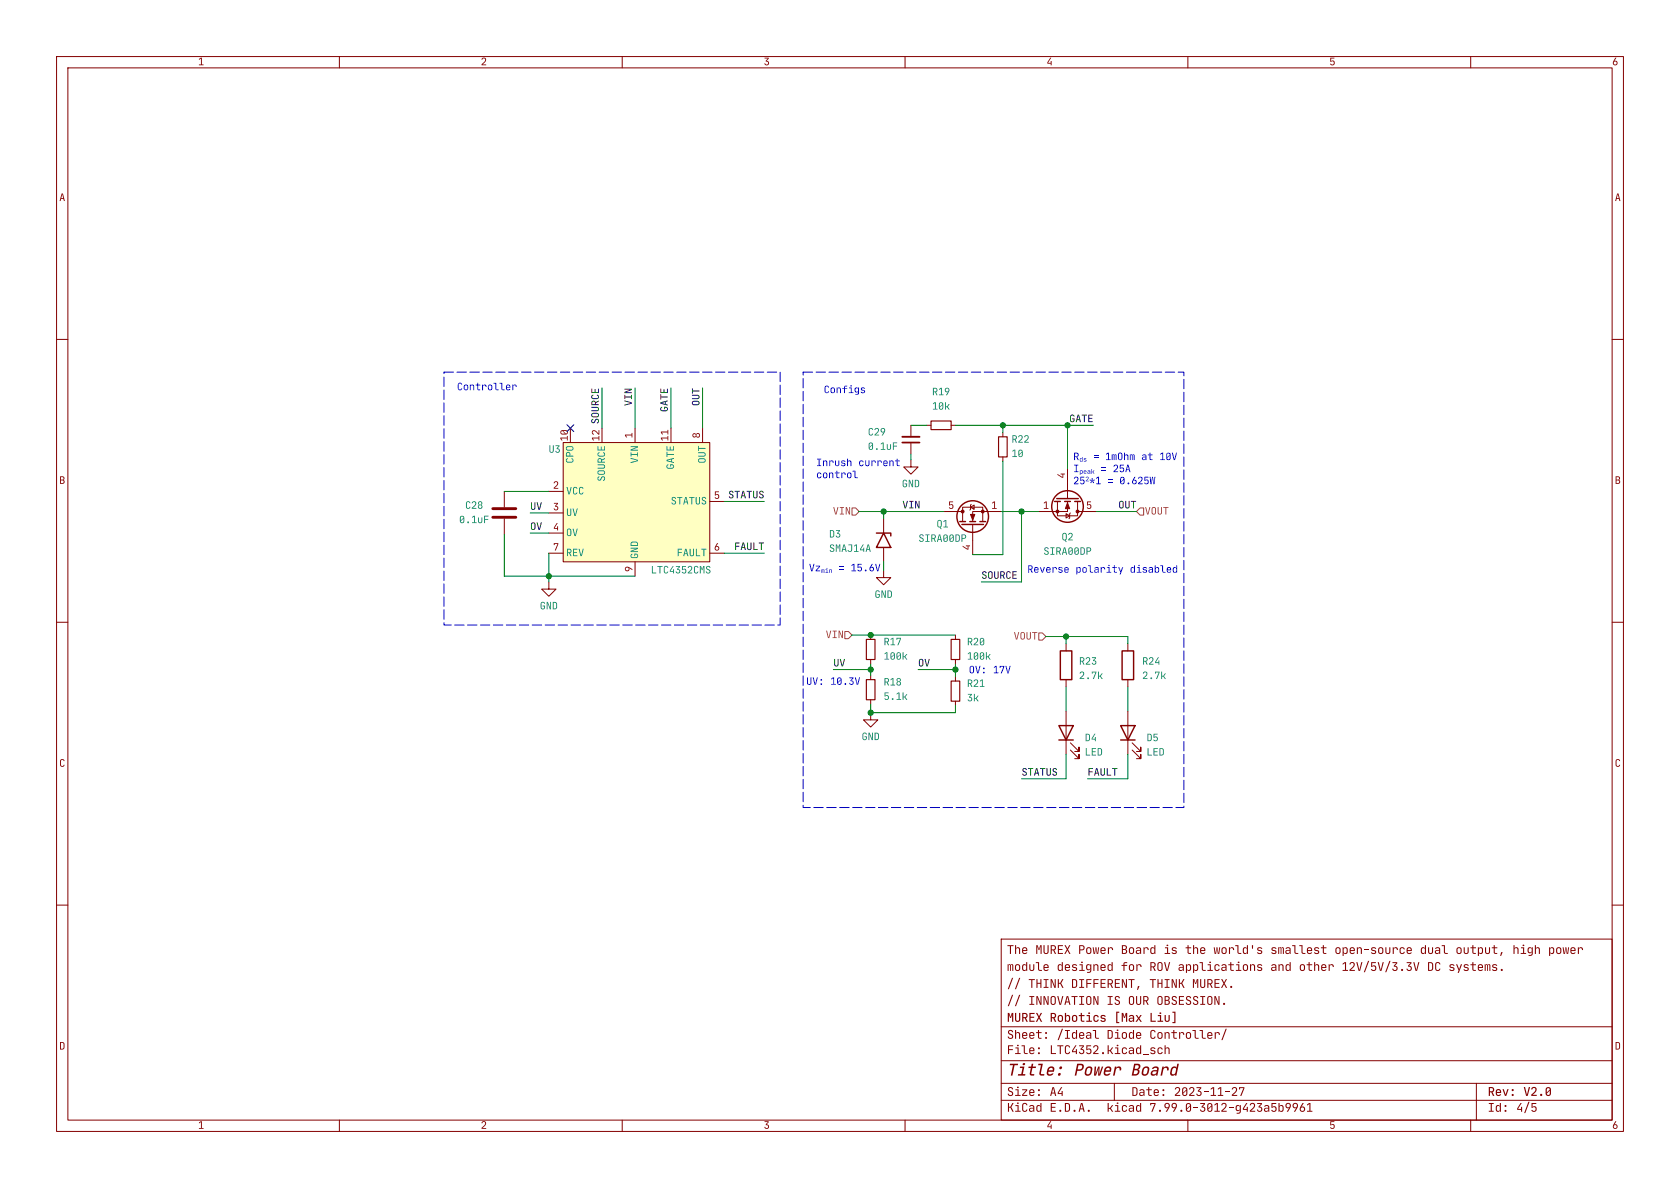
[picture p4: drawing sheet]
<svg xmlns="http://www.w3.org/2000/svg" width="297mm" height="210mm" viewBox="0 0 297 210" stroke-linecap="round" stroke-linejoin="round" font-family="sans-serif">
<defs><g id="words">
<text font-size="2.8" fill="#840000" x="189.8" y="191.1">Power Board</text>
<g font-size="2.1" fill="#840000">
<text x="178" y="172.3">module</text>
<text x="186.8" y="172.3">designed</text>
<text x="198.1" y="172.3">for</text>
<text x="198.1" y="169.3">Board</text>
<text x="203.2" y="172.3">ROV applications</text>
<text x="224.6" y="172.3">and</text>
<text x="237.2" y="172.3">12V/5V/3.3V</text>
<text x="252.3" y="172.3">DC systems.</text>
<text x="181.8" y="178.3">INNOVATION IS</text>
<text x="199.4" y="178.3">OUR OBSESSION.</text>
<text x="178" y="184.3">Sheet:</text>
<text x="195.6" y="184.3">Diode</text>
<text x="196.9" y="181.3">[Max</text>
<text x="203.2" y="184.3">Controller/</text>
<text x="185.6" y="187">LTC4352.kicad_sch</text>
<text x="178" y="197.2">KiCad</text>
<text x="178" y="194.4">Size:</text>
<text x="195.6" y="197.2">kicad</text>
<text x="263" y="194.4">Rev:</text>
</g>
<g font-size="1.8" fill="#0000c2">
<text x="80.8" y="69.6">Controller</text>
<text x="145.6" y="70.1">Configs</text>
<text x="144.3" y="83">Inrush</text>
<text x="151.7" y="83">current</text>
<text x="189.7" y="81.9">R_{ds} 1mOhmat</text>
<text x="189.7" y="84">I_{peak} 25A</text>
<text x="189.7" y="86.2">25^{2}*1= 0.625W</text>
<text x="194.6" y="84">=</text>
<text x="143" y="101.6">Vz_{min}15.6V</text>
<text x="148.2" y="101.6">=</text>
<text x="181.6" y="101.8">Reverse</text>
<text x="171.3" y="119.6">OV: 17V</text>
<text x="142.5" y="121.6">UV:</text>
</g>
<g font-size="1.8">
<text x="111.9" y="71.8" transform="rotate(-90 111.9 71.8)">VIN</text>
<text x="123.9" y="71.8" transform="rotate(-90 123.9 71.8)">OUT</text>
<text x="118.3" y="72.8" transform="rotate(-90 118.3 72.8)">GATE</text>
<text x="189" y="74.8">GATE</text>
<text x="106.2" y="78" transform="rotate(-90 106.2 78)">12 SOURCE</text>
<text x="128.7" y="88.3">STATUS</text>
<text x="93.7" y="93.9">OV</text>
<text x="93.7" y="90.3">UV</text>
<text x="159.5" y="90.1">VIN</text>
<text x="197.7" y="90.1">OUT</text>
<text x="129.8" y="97.4">FAULT</text>
<text x="173.5" y="102.5">SOURCE</text>
<text x="147.3" y="118">UV</text>
<text x="162.3" y="118">OV</text>
<text x="180.6" y="137.3">STATUS</text>
<text x="192.3" y="137.3">FAULT</text>
</g>
<g font-size="1.8" fill="#840000">
<text x="112" y="77.5" transform="rotate(-90 112 77.5)">1</text>
<text x="124" y="77.5" transform="rotate(-90 124 77.5)">8</text>
<text x="100.6" y="78" transform="rotate(-90 100.6 78)">10</text>
<text x="118.4" y="78" transform="rotate(-90 118.4 78)">11</text>
<text x="97.8" y="86.6">2</text>
<text x="126.2" y="88.4">5</text>
<text x="188.5" y="84.6" transform="rotate(-90 188.5 84.6)">4</text>
<text x="97.8" y="90.4">3</text>
<text x="97.8" y="94">4</text>
<text x="167.6" y="90.2">5</text>
<text x="175.2" y="90.2">1</text>
<text x="184.4" y="90.2">1</text>
<text x="192" y="90.2">5</text>
<text x="97.8" y="97.5">7</text>
<text x="112" y="101.1" transform="rotate(-90 112 101.1)">9</text>
<text x="126.2" y="97.5">6</text>
<text x="171.7" y="97.3" transform="rotate(-90 171.7 97.3)">4</text>
<text x="10.5" y="136.1">C</text>
<text x="285.5" y="136.1">C</text>
</g>
<g font-size="1.8" fill="#008484">
<text x="153.4" y="77.6">C29</text>
<text x="101.9" y="81.9" transform="rotate(-90 101.9 81.9)">CPO</text>
<text x="119.7" y="83" transform="rotate(-90 119.7 83)">GATE</text>
<text x="125.3" y="81.9" transform="rotate(-90 125.3 81.9)">OUT</text>
<text x="153.4" y="80.1">0.1uF</text>
<text x="100.1" y="88">VCC</text>
<text x="107.5" y="85.1" transform="rotate(-90 107.5 85.1)">SOURCE</text>
<text x="118.6" y="89.8">STATUS</text>
<text x="159.4" y="86.7">GND</text>
<text x="81.2" y="93.1">0.1uF</text>
<text x="82.2" y="90.5">C28</text>
<text x="100.1" y="95.3">OV</text>
<text x="165.6" y="93.8">Q1</text>
<text x="113.4" y="98.8" transform="rotate(-90 113.4 98.8)">GND</text>
<text x="115.1" y="101.9">LTC4352CMS</text>
<text x="146.6" y="98.1">SMAJ14A</text>
<text x="162.4" y="96.4">SIRA00DP</text>
<text x="184.5" y="98.6">SIRA00DP</text>
<text x="187.7" y="96.1">Q2</text>
<text x="154.6" y="106.3">GND</text>
<text x="95.4" y="108.3">GND</text>
<text x="152.3" y="131.4">GND</text>
</g>
<g font-size="1.8" fill="#848400">
<text x="202.4" y="91.5">VOUT</text>
<text x="179.2" y="113.6">VOUT</text>
</g>
</g></defs>
<path d="M10 10h277v190h-277zM12 12h273v186h-273zM60 10v2M110 10v2M160 10v2M210 10v2M260 10v2M177 166h108v32h-108z" fill="none" stroke="#840000" stroke-width=".18"/>
<g fill="#840000">
<path d="M35.2 10.4l.5-.2v1.2h.3v.1h-.8v-.1h.3v-1l-.3 .2z"/>
<path d="M85.2 10.3l.4-.1 .3 .2v.4l-.6 .6h.7v.1h-.9v-.1l.5-.5 .2-.3-.2-.3-.5 .3z"/>
<path d="M135.2 10.2h.7v.2l-.4 .3 .3 .1 .1 .2v.3l-.2 .2h-.4l-.2-.3 .4 .2 .2-.1 .1-.3-.4-.1v-.2l.4-.4h-.6z"/>
<path d="M185.7 10.2h.2l-.6 .9h.4v-.3h.2v.7h-.2v-.2h-.5v-.3z"/>
<path d="M235.2 10.2h.7v.1h-.6v.5l.4-.1 .2 .2v.4l-.2 .2h-.3l-.2-.2h.1l.3 .1 .2-.2-.1-.3h-.5z"/>
<path d="M285.6 10.2h.2l-.4 .6h.4l.2 .4-.2 .3-.3 .1-.3-.2-.1-.3 .5 .3 .2-.2-.1-.3h-.2l-.2 .2h-.2z"/>
</g>
<path d="M60 198v2M110 198v2M160 198v2M210 198v2M260 198v2" fill="none" stroke="#840000" stroke-width=".18"/>
<g fill="#840000">
<path d="M35.2 198.4l.5-.2v1.2h.3v.1h-.8v-.1h.3v-1l-.3 .2z"/>
<path d="M85.2 198.3l.4-.1 .3 .2v.4l-.6 .6h.7v.1h-.9v-.1l.5-.5 .2-.3-.2-.3-.5 .3z"/>
<path d="M135.2 198.2h.7v.2l-.4 .4h.3l.1 .2v.3l-.2 .2h-.4l-.2-.3 .4 .2 .2-.1 .1-.3-.4-.1v-.2l.4-.4-.6 .1z"/>
<path d="M185.7 198.2h.2l-.6 .9h.4v-.3h.2v.7h-.2v-.2h-.5v-.3z"/>
<path d="M235.2 198.2h.7v.2h-.6v.4l.4-.1 .2 .2v.4l-.2 .2h-.3l-.2-.2h.1l.3 .1 .2-.2-.1-.3h-.5z"/>
<path d="M285.6 198.2h.2l-.4 .6h.4l.2 .4-.2 .3-.3 .1-.3-.1-.1-.3 .5 .2 .2-.2-.1-.2-.2-.1-.2 .3-.2-.1z"/>
</g>
<path d="M10 60h2M10 110h2M10 160h2" fill="none" stroke="#840000" stroke-width=".18"/>
<g fill="#840000">
<path d="M10.9 34.2h.2l.4 1.3h-.2l-.1-.3h-.4l-.1 .3h-.2l.2-.5h.5l-.2-.7-.2 .7h-.1z"/>
<path d="M10.6 84.2h.6l.2 .2v.3l-.2 .1 .2 .2v.2l-.2 .3h-.6v-.6h.2v.5h.3l.2-.2-.2-.3h-.5v-.6h.2v.5h.3l.1-.2-.1-.2-.5-.1z"/>
<path d="M10.6 184.2h.5l.3 .2v.8l-.2 .3h-.6v-1.2h.2v1.1h.3l.1-.3v-.7l-.6-.1z"/>
</g>
<path d="M285 60h2M285 110h2M285 160h2" fill="none" stroke="#840000" stroke-width=".18"/>
<g fill="#840000">
<path d="M285.9 34.2h.2l.4 1.3h-.2l-.1-.3h-.4l-.1 .3h-.2l.2-.5h.5l-.2-.7-.2 .7h-.1z"/>
<path d="M285.6 84.2h.6l.2 .2v.3l-.2 .1 .2 .3-.2 .4h-.6v-.6h.2v.5h.3l.2-.2-.2-.3h-.5v-.6h.2v.5h.3l.1-.2-.1-.2-.5-.1z"/>
<path d="M285.6 184.2h.5l.3 .2v.8l-.2 .3h-.6v-1.2h.2v1.1h.3l.1-.2v-.7l-.6-.2z"/>
<path d="M200.2 192.2h.6l.3 .3v.9l-.3 .3h-.6v-1.3h.2v1.2l.4-.1 .1-.2v-.8l-.7-.1z"/>
<path d="M201.5 192.7l.4-.2 .4 .2v1h-.1v-.2l-.3 .2-.4-.1-.1-.2 .4 .2 .3-.3v-.1h-.3l-.4 .2 .2-.3 .5-.1-.1-.3-.6 .1z"/>
<path d="M203 192.2h.2v.4h.4v.1h-.4v.8l.4 .1v.1l-.5-.1-.1-.9h-.4v-.1h.4z"/>
<path d="M204.1 192.7l.4-.2 .3 .2 .1 .5h-.8l.2 .4 .6-.1-.2 .2h-.4l-.3-.1-.1-.6h.8l-.1-.2-.2-.1-.2 .1-.1 .2h-.2z"/>
<path d="M207.8 192.3l.4-.1 .4 .2v.5l-.7 .7h.8v.1h-1v-.2l.6-.5 .1-.4v-.2l-.2-.1-.2 .1-.1 .2h-.2z"/>
<path d="M209.1 192.3l.5-.1 .3 .3v.9l-.3 .3h-.3l-.3-.2v-.2h.2l.1 .2 .2 .1 .2-.3v-.5l-.5 .5h-.2v-.1h.2l.5-.6-.1-.2h-.3l-.1 .8h-.2z"/>
<path d="M210.3 192.3l.5-.1 .3 .2v.5l-.7 .7h.8v.1h-1v-.2l.6-.5 .2-.4-.1-.2-.2-.1-.2 .1-.1 .2h-.2z"/>
<path d="M211.5 192.2h.9v.2l-.5 .4 .4 .1 .1 .2v.4l-.2 .2h-.5l-.2-.4h.2l.2 .3 .3-.1v-.4l-.4-.1v-.2l.4-.5-.7 .1z"/>
<path d="M212.8 192.9h.8v.2h-.8z"/>
<path d="M214 192.4l.4-.2h.2v1.4h.4v.1h-1v-.1h.5v-1.2l-.5 .2z"/>
<path d="M215.3 192.4l.4-.2h.2v1.4h.3v.1h-.9v-.1h.4v-1.2l-.4 .2z"/>
<path d="M216.6 192.9h.8v.2h-.8z"/>
<path d="M217.9 192.3l.4-.1 .3 .2v.5l-.6 .7h.7v.1h-.9v-.2l.6-.5 .1-.4v-.2l-.2-.1-.3 .1v.2h-.2z"/>
<path d="M219 192.2h1l-.5 1.5h-.3l.6-1.3h-.6v.2h-.2z"/>
<circle cx="205.7" cy="193.6" r=".18"/>
<circle cx="205.7" cy="192.7" r=".18"/>
</g>
<path d="M177 194.5h108" fill="none" stroke="#840000" stroke-width=".18"/>
<g fill="#840000">
<path d="M185.8 195h.9v.2h-.8v.5h.7v.1h-.7v.6h.8v.1h-.9z"/>
<path d="M188.3 195h.6l.2 .3 .1 .9-.3 .3h-.6v-1.3h.1v1.2l.4-.1 .2-.2-.1-.8-.6-.1z"/>
<path d="M191.1 195h.3l.4 1.5h-.2l-.1-.4h-.5l-.1 .4h-.2l.1-.6h.6l-.2-.8-.2 .8h-.2z"/>
<path d="M195.8 195h.2v.8h.2l.4-.4h.2l-.4 .5 .4 .6h-.2l-.4-.5h-.2v.5h-.2z"/>
<path d="M201 195.4l.3-.1 .3 .3v-.6h.1v1.5h-.1v-.2l-.3 .2-.4-.1-.1-.3h.2l.1 .2 .2 .1 .2-.1 .1-.2-.1-.5-.2-.1-.3 .1v.5h-.2z"/>
<path d="M203.3 195h1l-.5 1.5h-.3l.6-1.3h-.6v.2h-.2z"/>
<path d="M206 195.1l.5-.1 .3 .3-.1 .4-.4 .8h-.2l.4-.7-.4 .1-.3-.5h.2l.1 .3 .3 .1 .2-.2v-.2l-.3-.3-.3 .3h-.2z"/>
<path d="M207.2 195.1l.5-.1 .4 .3-.1 .4-.4 .8h-.3l.5-.7-.5 .1-.2-.5h.2l.1 .3 .2 .1 .2-.2 .1-.3-.4-.2-.2 .3h-.2z"/>
<path d="M209.8 195.1l.4-.1 .3 .3 .1 .9-.3 .3h-.4l-.2-.2-.1-.2h.2l.1 .2 .3 .1 .2-.3v-.5l-.6 .5h-.2v-.1h.2l.6-.6-.2-.2h-.3l-.1 .8h-.2z"/>
<path d="M210.9 195.7h.9v.2h-.9z"/>
<path d="M212.2 195h.8v.2l-.4 .4 .3 .1 .2 .2v.4l-.3 .2h-.4l-.3-.4h.2l.3 .3 .3-.1v-.4l-.5-.1v-.2l.5-.5-.7 .1z"/>
<path d="M213.5 195.1l.5-.1 .3 .3v.9l-.2 .3h-.4l-.2-.2-.1-.2h.2l.1 .2 .2 .1 .3-.3v-.5l-.6 .5h-.2v-.1h.2l.6-.6-.2-.2h-.3l-.1 .8h-.2z"/>
<path d="M214.7 195.2l.4-.2h.2v1.4h.3v.1h-.9v-.1h.4v-1.2l-.4 .2z"/>
<path d="M216 195.1l.4-.1 .4 .2v.5l-.7 .7h.8v.1h-1v-.2l.6-.5 .2-.4-.1-.2-.2-.1-.2 .1-.1 .2h-.2z"/>
<path d="M217.2 195.7h.9v.2h-.9z"/>
<path d="M218.6 195.4l.3-.1 .3 .3v-.2h.2v1.1l-.3 .3-.5 .1v-.2l.5-.1 .1-.4-.2 .2h-.3l-.3-.4 .6 .2 .2-.1v-.3l-.1-.2-.3-.1-.1 .2-.1 .3h-.2z"/>
<path d="M220.3 195h.2l-.6 1h.5v-.3h.2v.8h-.2v-.3h-.7v-.3z"/>
<path d="M221.1 195.1l.4-.1 .3 .2v.5l-.6 .7h.7v.1h-1v-.2l.6-.5 .2-.4-.1-.2-.2-.1-.2 .1-.1 .2h-.2z"/>
<path d="M222.3 195h.8v.2l-.4 .4 .3 .1 .1 .2v.4l-.2 .2h-.5l-.2-.4h.2l.2 .3 .3-.1v-.4l-.4-.1v-.2l.4-.5-.6 .1z"/>
<path d="M223.6 195.5l.4-.2 .3 .2 .1 1h-.2v-.2l-.3 .2-.4-.1-.1-.2 .5 .2 .3-.3v-.1h-.4l-.4 .2 .3-.3 .5-.1-.2-.3-.5 .1z"/>
<path d="M224.8 195h.8v.2h-.6v.5l.3-.2 .4 .3v.5l-.3 .2h-.4l-.2-.2-.1-.1h.2l.4 .2 .2-.3-.2-.4-.5 .1z"/>
<path d="M226 195h.2v.6l.3-.3 .4 .3v.6l-.2 .3h-.3l-.2-.2v.2h-.2v-.4h.2l.1 .2 .2 .1 .2-.1v-.2v-.5l-.2-.1-.3 .1v.5h-.2z"/>
<path d="M227.4 195.1l.5-.1 .3 .3-.1 .4-.4 .8h-.2l.4-.7-.4 .1-.3-.5h.2l.1 .3 .3 .1 .2-.2v-.2l-.3-.3-.3 .3h-.2z"/>
<path d="M228.6 195.1l.5-.1 .4 .3-.1 .4-.4 .8h-.3l.5-.7-.5 .1-.2-.5h.2l.1 .3 .2 .1 .2-.2 .1-.2-.3-.3-.3 .3h-.2z"/>
<path d="M230.3 195h.2l-.5 .7 .5-.1 .2 .5-.1 .3-.4 .2-.3-.2-.1-.3h.2l.1 .2 .2 .1 .2-.2v-.4h-.3l-.2 .3h-.2z"/>
<path d="M231.1 195.2l.3-.2h.3v1.4h.3v.1h-.9v-.1h.4v-1.2l-.4 .2z"/>
<circle cx="187.5" cy="196.4" r=".19"/>
<circle cx="190" cy="196.4" r=".19"/>
<circle cx="192.5" cy="196.4" r=".19"/>
<circle cx="197.6" cy="195" r=".15"/>
<circle cx="205.1" cy="196.4" r=".19"/>
<circle cx="208.9" cy="196.4" r=".19"/>
</g>
<path d="M177 191.5h108" fill="none" stroke="#840000" stroke-width=".18"/>
<g fill="#840000">
<path d="M263.2 192.2h.6l.3 .2v.4l-.2 .3 .3 .6h-.3l-.3-.6h-.2v.6h-.2v-1.3h.2v.5h.4l.1-.2-.1-.3h-.6z"/>
<path d="M269.4 192.2h.2l.3 1.4 .4-1.4h.2l-.4 1.5h-.3z"/>
<path d="M270.8 192.3l.5-.2 .3 .2v.6l-.7 .6h.8v.2h-1v-.2l.6-.5 .1-.4v-.2l-.2-.1-.2 .1-.1 .2h-.2z"/>
<path d="M273.4 192.3l.4-.1 .4 .2v1l-.3 .3h-.4l-.2-.2-.1-.2h.3v.2l.3 .1 .2-.3v-.5l-.5 .5h-.3v-.2h.3l.5-.5-.2-.2h-.2l-.1 .7h-.3z"/>
<path d="M186.1 192.2h.2l.4 1.5h-.2l-.1-.4h-.4l-.2 .4h-.2l.2-.6h.6l-.2-.8-.2 .8h-.2z"/>
<path d="M187.6 192.2h.2l-.6 1h.5v-.3h.2v.8h-.2v-.3h-.7v-.3z"/>
<path d="M263.2 195h.9v.2h-.4v1.2h.4v.1h-.9v-.1h.3v-1.2h-.3z"/>
<path d="M264.6 195.4l.3-.1 .3 .3v-.6h.1v1.5h-.1v-.2l-.3 .2-.4-.1-.1-.3h.2l.3 .3 .3-.3-.1-.4-.2-.2-.3 .1v.5h-.2z"/>
<path d="M268.8 195h.2l-.6 1h.5v-.3h.2v.8h-.2v-.3h-.7v-.3z"/>
<path d="M270.2 194.8h.2l-.7 2h-.2z"/>
<path d="M270.8 195h.8v.2h-.7v.5l.4-.1 .3 .2v.5l-.2 .2h-.4l-.3-.2 .2-.1 .4 .2 .2-.3-.2-.4-.6 .1z"/>
<circle cx="272.5" cy="193.6" r=".2"/>
<circle cx="179.9" cy="192.2" r=".15"/>
<circle cx="183.7" cy="193.6" r=".18"/>
<circle cx="183.7" cy="192.7" r=".18"/>
<circle cx="266.2" cy="196.4" r=".18"/>
<circle cx="266.2" cy="195.5" r=".18"/>
</g>
<path d="M177 187.5h108" fill="none" stroke="#840000" stroke-width=".18"/>
<g fill="#840000">
<path d="M178.6 188h1.4l-.1 .3h-.5l-.4 1.8h-.3l.4-1.8h-.6z"/>
<path d="M180.3 188.5h.8l-.3 1.4h.5l-.1 .2h-1.3l.1-.2h.5l.3-1.1h-.5z"/>
<path d="M181.9 188.5h.4l.1-.5h.3l-.1 .5h.6l-.1 .3h-.6l-.2 1 .6 .1-.1 .2h-.5l-.2-.1 .1-1.2h-.4z"/>
<path d="M183.6 188h.8l-.4 1.7 .1 .2h.5v.2h-.6l-.2-.2 .2-1.6h-.5z"/>
<path d="M185.4 188.7l.6-.2 .4 .3-.1 .7h-.9l-.1 .3 .2 .1 .8-.1-.5 .3h-.4l-.3-.2v-.7h1v-.3l-.3-.1-.3 .1-.1 .3h-.3z"/>
<path d="M190.4 188l1 .1 .2 .2v.4l-.4 .5-.7 .1-.2 .8h-.3l.2-1.1h.8l.3-.3-.1-.4h-.5l-.2 .7h-.3z"/>
<path d="M200.5 188l.8 .1 .3 .2-.1 .5-.3 .2 .2 .2v.3l-.4 .6h-.9v-.2h.8l.2-.4-.1-.3h-.5l-.1 .7h-.3l.2-1h.7l.3-.3-.1-.3h-.5l-.1 .6h-.3z"/>
<path d="M207.2 188.7l.5-.2 .3 .3 .1-.8h.3l-.4 2.1h-.3l.1-.2-.5 .3-.4-.2v-.3h.2l.1 .2h.3l.3-.4 .1-.6-.3-.1-.3 .2-.2 .7h-.2z"/>
<path d="M178.2 184.8h.9v.2h-.7v.5h.7v.1h-.7v.7h-.2z"/>
<path d="M179.5 185.2h.6v1h.3v.1h-.9v-.1h.4v-.9h-.4z"/>
<path d="M180.6 184.8h.6v1.2l.5 .2v.1l-.6-.1-.1-1.2h-.4z"/>
<path d="M182.1 185.3l.4-.2 .3 .2 .1 .5h-.8l.2 .4 .6-.1-.2 .2h-.4l-.3-.1-.1-.6h.8l-.1-.2-.2-.1-.2 .1-.1 .2h-.2z"/>
<path d="M204.7 185.3l.5-.2 .3 .2 .1 .2-.5-.2-.3 .2 .1 .6 .3 .1 .2-.2h.2l-.3 .3h-.3l-.3-.2-.1-.5z"/>
<path d="M205.9 184.8h.2v.6l.3-.3 .3 .2 .1 1h-.2v-.8l-.3-.2-.2 .2v.8h-.2z"/>
<circle cx="181" cy="188.1" r=".21"/>
<circle cx="187.3" cy="189.9" r=".25"/>
<circle cx="187.5" cy="188.7" r=".25"/>
<circle cx="183.7" cy="186.2" r=".18"/>
<circle cx="183.7" cy="185.3" r=".18"/>
</g>
<path d="M177 181.5h108" fill="none" stroke="#840000" stroke-width=".18"/>
<g fill="#840000">
<path d="M187.7 181.9h.2l-.7 2h-.2z"/>
<path d="M188.3 182.1h.8v.2h-.3v1.2h.3v.1h-.8v-.1h.3v-1.2h-.3z"/>
<path d="M189.6 182.5l.4-.1 .2 .3v-.6h.2v1.5h-.2v-.2l-.2 .2-.4-.1-.1-.3h.2l.1 .2 .2 .1 .2-.3v-.5l-.2-.1-.3 .1v.5h-.2z"/>
<path d="M190.9 182.6l.4-.2 .3 .2 .1 .5h-.8l.2 .4 .6-.1-.2 .2h-.4l-.3-.1v-.6h.7l-.1-.2-.2-.1-.2 .1-.1 .2h-.1z"/>
<path d="M192.1 182.6l.4-.2 .4 .2v1h-.1v-.2l-.4 .2-.4-.1v-.2l.4 .2 .3-.3v-.1h-.3l-.4 .2 .2-.3 .5-.1-.1-.3-.6 .1z"/>
<path d="M193.2 182.1h.6v1.2l.5 .2v.1l-.7-.1v-1.2h-.4z"/>
<path d="M195.8 182.1h.6l.3 .2v1l-.2 .3h-.7v-1.3h.2v1.2l.4-.1 .1-.2v-.8l-.7-.1z"/>
<path d="M199.7 182.5l.4-.1 .2 .3v-.6h.2v1.5h-.2v-.2l-.3 .2-.3-.1-.1-.3h.2v.2l.2 .1 .2-.1 .1-.2v-.5l-.3-.1-.2 .1v.5h-.2z"/>
<path d="M201 182.6l.3-.2 .4 .2 .1 .5h-.8l.2 .4 .6-.1-.2 .2h-.4l-.3-.1-.1-.6h.8l-.1-.2-.2-.1-.2 .1-.1 .2h-.2z"/>
<path d="M213.5 182.6l.4-.2 .4 .2v.5h-.7l.2 .4 .5-.1-.1 .2h-.4l-.3-.1-.1-.6h.8l-.1-.2-.2-.1-.2 .1-.1 .2h-.2z"/>
<path d="M214.7 182.5h.2v.2l.2-.2h.3l.3 .3v.1h-.2l-.2-.3-.3 .1-.1 .9h-.2z"/>
<path d="M216.7 181.9h.2l-.8 2h-.2z"/>
<path d="M178.2 179.1h.2l.3 .7 .2-.7h.2v1.5h-.2v-1.3l-.2 .6h-.1l-.3-.6 .1 1.3h-.2z"/>
<path d="M179.4 179.1h.3v1.2l.2 .2 .3-.3v-1.1h.2v1.2l-.3 .3h-.4l-.2-.2z"/>
<path d="M180.7 179.1h.6l.3 .2v.4l-.2 .3 .3 .6h-.2l-.3-.6h-.3v.6h-.2v-1.3h.2v.5h.4l.2-.3-.2-.2h-.6z"/>
<path d="M182 179.1h.9v.2h-.7v.4h.6v.2h-.6v.5h.7v.2h-.9z"/>
<path d="M183.1 179.1h.3l.3 .6 .3-.6h.2l-.4 .7 .5 .8h-.3l-.3-.6-.3 .6h-.3l.5-.8z"/>
<path d="M185.7 179.1h.7l.2 .2 .1 .4-.3 .3 .3 .6h-.2l-.3-.6h-.2v.6h-.3v-1.3h.3v.5h.4l.1-.3-.2-.2h-.6z"/>
<path d="M187.1 179.5l.4-.1 .4 .2v.7l-.2 .3h-.4l-.3-.2v-.2h.2l.2 .3 .3-.3v-.4l-.2-.2-.3 .1v.5h-.2z"/>
<path d="M188.3 179.1h.2v.5l.3-.2 .3 .2 .1 .7-.2 .3h-.4l-.1-.2v.2h-.2v-.4h.2l.2 .3 .2-.1 .1-.2v-.5l-.3-.1-.2 .1v.5h-.2z"/>
<path d="M189.6 179.5l.5-.1 .3 .2v.7l-.2 .3h-.4l-.2-.2-.1-.2h.2l.3 .3 .2-.3v-.4l-.2-.2-.3 .1v.5h-.2z"/>
<path d="M191.1 179.1h.2v.3h.4v.2h-.4v.8h.4v.2l-.6-.1v-.9h-.4v-.2h.4z"/>
<path d="M192.1 179.4h.6v1h.3v.2h-1v-.2h.5v-.8h-.4z"/>
<path d="M193.4 179.5l.4-.1 .4 .2v.2h-.2l-.2-.2-.3 .2 .1 .6 .6-.2-.2 .4h-.4l-.2-.2-.1-.6z"/>
<path d="M194.6 179.5l.5-.1 .3 .2 .1 .1-.5-.1-.2 .1 .6 .4 .1 .3-.2 .2h-.4l-.3-.1-.1-.2 .5 .2 .3-.2-.1-.1-.6-.2z"/>
<path d="M197.3 178.8h.6v.2h-.4v1.7h.4v.2h-.6z"/>
<path d="M198.3 179.1h.3l.2 .7 .2-.7h.3v1.5h-.2v-1.3l-.2 .6h-.2l-.2-.6v1.3h-.2z"/>
<path d="M203.4 179.1h.2v1.3h.7v.2h-.9z"/>
<path d="M204.7 179.4h.6v1h.3v.2h-1v-.2h.5v-.8h-.4z"/>
<path d="M205.9 179.4h.2v.9l.2 .2 .3-.2v-.9h.2v.9l-.2 .3h-.4l-.2-.1z"/>
<path d="M207.3 178.8h.5v2.1h-.5v-.2h.3v-1.7h-.3z"/>
<path d="M178.9 175.9h.2l-.7 2h-.2z"/>
<path d="M180.2 175.9h.2l-.8 2h-.2z"/>
<path d="M178.9 172.9h.2l-.7 2h-.2z"/>
<path d="M180.2 172.9h.2l-.8 2h-.2z"/>
<path d="M181.9 173.1h1v.2h-.4v1.3h-.2v-1.3h-.4z"/>
<path d="M183.2 173.1h.2v.6h.5v-.6h.2v1.5h-.2v-.7h-.5v.7h-.2z"/>
<path d="M184.5 173.1h.9v.2h-.4v1.2h.4v.1h-.9v-.1h.3v-1.2h-.3z"/>
<path d="M185.7 173.1h.3l.5 1.3v-1.3h.1v1.5h-.2l-.5-1.3v1.3h-.2z"/>
<path d="M187 173.1h.2v.6h.2l.4-.6h.2l-.4 .7 .4 .8h-.2l-.4-.7h-.2v.7h-.2z"/>
<path d="M189.5 173.1h.6l.3 .2v1l-.2 .3h-.7v-1.3h.2v1.2l.4-.1 .1-.2v-.8l-.7-.1z"/>
<path d="M190.8 173.1h.9v.2h-.4v1.2h.4v.1h-.9v-.1h.3v-1.2h-.3z"/>
<path d="M192 173.1h1v.2h-.8v.5h.7v.1h-.7v.7h-.2z"/>
<path d="M193.3 173.1h.9v.2h-.7v.5h.7v.1h-.7v.7h-.2z"/>
<path d="M194.6 173.1h.9v.2h-.7v.5h.6v.1h-.6v.6h.7v.1h-.9z"/>
<path d="M195.8 173.1h.6l.3 .2v.4l-.2 .3 .3 .6h-.2l-.3-.6h-.3v.6h-.2v-1.3h.2v.5h.4l.2-.3-.2-.2h-.6z"/>
<path d="M197.1 173.1h.9v.2h-.7v.5h.6v.1h-.6v.6h.7v.1h-.9z"/>
<path d="M198.3 173.1h.3l.5 1.3-.1-1.3h.2v1.5h-.2l-.5-1.3v1.3h-.2z"/>
<path d="M199.5 173.1h1.1v.2h-.5v1.3h-.2v-1.3h-.4z"/>
<path d="M201.2 174.3h.3l-.3 .7h-.2z"/>
<path d="M203.3 173.1h1.1v.2h-.5v1.3h-.2v-1.3h-.4z"/>
<path d="M204.6 173.1h.2v.6h.5v-.6h.2v1.5h-.2v-.7h-.5v.7h-.2z"/>
<path d="M205.9 173.1h.9v.2h-.4v1.2h.4v.1h-.9v-.1h.3v-1.2h-.3z"/>
<path d="M207.1 173.1h.3l.5 1.3v-1.3h.1v1.5h-.2l-.5-1.3v1.3h-.2z"/>
<path d="M208.4 173.1h.2v.6h.2l.4-.6h.2l-.4 .7 .4 .8h-.2l-.4-.7h-.2v.7h-.2z"/>
<path d="M210.9 173.1h.2l.3 .7 .2-.7h.2v1.5h-.1v-1.3l-.3 .6h-.1l-.2-.6v1.3h-.2z"/>
<path d="M212.2 173.1h.2v1.2l.2 .2 .3-.2v-1.2h.2v1.2l-.3 .3h-.3l-.3-.2z"/>
<path d="M213.4 173.1h.7l.2 .2 .1 .4-.3 .3 .3 .6h-.2l-.3-.6h-.3v.6h-.2v-1.3h.2v.5h.5l.1-.3-.1-.2h-.7z"/>
<path d="M214.7 173.1h.9v.2h-.7v.5h.6v.1h-.6v.6h.7v.1h-.9z"/>
<path d="M215.9 173.1h.2l.3 .6 .3-.6h.2l-.4 .7 .4 .8h-.2l-.3-.6-.3 .6h-.2l.4-.8z"/>
<path d="M180.8 170.5l.4-.1 .2 .3v-.6h.2v1.5h-.2v-.2l-.3 .2-.3-.1-.1-.3h.2l.2 .3 .2-.1 .1-.2v-.4l-.2-.2-.3 .1v.5h-.2z"/>
<path d="M183.1 170.1h.6v1.2l.5 .2v.1l-.6-.1-.1-1.2h-.4z"/>
<path d="M187.1 170.5l.4-.1 .2 .3v-.6h.2v1.5h-.2v-.2l-.3 .2-.3-.1-.1-.3h.2l.2 .3 .2-.1 .1-.2v-.4l-.2-.2-.3 .1v.5h-.2z"/>
<path d="M195.9 170.5l.4-.1 .2 .3v-.6h.2v1.5h-.2v-.2l-.3 .2-.3-.1-.1-.3h.2l.2 .3 .2-.1 .1-.2v-.4l-.2-.2-.3 .1v.5h-.2z"/>
<path d="M200.9 170.5h.2v.2l.2-.2h.3l.2 .3v.1h-.2l-.1-.3-.4 .1v.9h-.2z"/>
<path d="M219.8 170.6l.4-.2 .4 .2v.7l-.2 .3h-.3l-.3-.1-.1-.3h.2l.3 .3 .2-.1 .1-.2-.1-.4-.2-.2-.3 .1v.5h-.2z"/>
<path d="M221 170.5h.2v.2l.2-.3 .4 .2 .1 1h-.2v-.8l-.3-.2-.2 .2v.8h-.2z"/>
<path d="M222.3 170.5l.5-.1 .3 .2v.1l-.4-.1-.3 .2 .1 .1 .6 .2v.3l-.1 .2h-.4l-.3-.1-.1-.2 .5 .2 .3-.2-.7-.3z"/>
<path d="M227.4 170.5l.4-.1 .2 .3v-.6h.2v1.5h-.2v-.2l-.3 .2-.3-.1-.1-.3h.2l.2 .3 .2-.1 .1-.2v-.4l-.3-.2-.2 .1v.5h-.2z"/>
<path d="M229.9 170.6l.4-.2 .4 .2v.7l-.2 .3h-.4l-.3-.1v-.3h.2l.2 .3 .2-.1 .1-.2v-.4l-.2-.2-.3 .1v.5h-.2z"/>
<path d="M231.3 170.1h.2v.4h.5v.1h-.5v.8l.5 .1v.1l-.6-.1-.1-.9h-.3v-.1h.3z"/>
<path d="M232.3 170.1h.2v.6l.3-.3 .4 .2v1h-.2v-.8l-.2-.2-.3 .2v.8h-.2z"/>
<path d="M233.7 170.6l.4-.2 .3 .2 .1 .5h-.8l.2 .4 .6-.1-.2 .2h-.4l-.3-.1v-.6h.7l-.1-.2-.2-.1-.2 .1-.1 .2h-.1z"/>
<path d="M234.9 170.5h.2v.2l.2-.2h.3l.2 .3v.1h-.2l-.1-.3-.4 .1v.9h-.2z"/>
<path d="M241.9 169.9h.2l-.8 2h-.2z"/>
<path d="M245.6 169.9h.2l-.7 2h-.2z"/>
<path d="M248.7 170.1h.8v.2l-.4 .4 .3 .1 .2 .2v.4l-.3 .2h-.4l-.3-.4h.2l.3 .3 .3-.1v-.4l-.5-.1v-.2l.5-.5-.7 .1z"/>
<path d="M249.8 170.1h.3l.3 1.4 .3-1.4h.2l-.4 1.5h-.3z"/>
<path d="M178.1 167.1h1.1v.2h-.5v1.3h-.2v-1.3h-.4z"/>
<path d="M179.4 167.1h.2v.6l.3-.3 .4 .2v1h-.1l-.1-.8-.2-.2-.3 .2v.8h-.2z"/>
<path d="M180.8 167.6l.4-.2 .3 .2 .1 .5h-.7l.2 .4 .5-.1-.1 .2h-.5l-.2-.1-.1-.6h.7v-.2l-.2-.1-.3 .1v.2h-.2z"/>
<path d="M183.2 167.1h.2l.3 .7 .2-.7h.2v1.5h-.1v-1.3l-.2 .6h-.2l-.2-.6v1.3h-.2z"/>
<path d="M184.5 167.1h.2v1.2l.2 .2 .3-.2v-1.2h.2v1.2l-.3 .3h-.3l-.3-.2z"/>
<path d="M185.7 167.1h.6l.3 .2 .1 .4-.3 .3 .3 .6h-.2l-.3-.6h-.3v.6h-.2v-1.3h.2v.5h.5l.1-.3-.1-.2h-.7z"/>
<path d="M187 167.1h.9v.2h-.7v.5h.6v.1h-.6v.6h.7v.1h-.9z"/>
<path d="M188.2 167.1h.2l.3 .6 .3-.6h.2l-.4 .7 .5 .8h-.3l-.3-.6-.3 .6h-.2l.4-.8z"/>
<path d="M190.8 167.1h.7l.2 .4-.1 .4-.6 .1v.6h-.2v-1.3h.2v.5h.4l.2-.3-.2-.2h-.6z"/>
<path d="M192.1 167.6l.5-.2 .3 .2v.7l-.1 .3h-.4l-.3-.1-.1-.3h.2l.3 .3 .2-.1 .1-.2-.1-.4-.2-.2-.3 .1v.5h-.2z"/>
<path d="M193.2 167.5h.1l.2 1 .1-1h.2l.2 1 .1-1h.2l-.2 1.1h-.2l-.1-1-.2 1h-.3z"/>
<path d="M194.7 167.6l.4-.2 .3 .2 .1 .5h-.8l.2 .4 .6-.1-.2 .2h-.4l-.3-.1-.1-.6h.8l-.1-.2-.2-.1-.2 .1-.1 .2h-.2z"/>
<path d="M195.9 167.5h.1l.1 .2 .1-.2h.3l.3 .3v.1h-.2l-.1-.3-.4 .1v.9h-.2z"/>
<path d="M198.3 167.1h.6l.3 .2v.3l-.2 .2 .2 .2 .1 .3-.3 .3h-.7v-.7h.2v.6l.4-.1 .2-.2-.2-.3h-.6v-.6h.2v.5l.4-.1 .1-.2-.1-.2h-.6z"/>
<path d="M203.5 167.5l.3-.1 .3 .3v-.6h.2v1.5h-.2v-.2l-.3 .2-.4-.1-.1-.3h.2l.1 .2 .2 .1 .3-.3-.1-.5-.2-.1-.2 .1-.1 .5h-.2z"/>
<path d="M205.9 167.5h.6v1h.4v.1h-1v-.1h.4v-.9h-.4z"/>
<path d="M207.2 167.5l.5-.1 .3 .2v.1l-.5-.1-.2 .2 .1 .1 .6 .2v.3l-.1 .2h-.4l-.3-.1-.1-.2 .5 .2 .3-.2-.7-.3z"/>
<path d="M209.9 167.1h.2v.4h.5v.1h-.5v.8l.5 .1v.1l-.6-.1-.1-.9h-.3v-.1h.3z"/>
<path d="M210.9 167.1h.2v.6l.3-.3 .4 .2v1h-.2v-.8l-.2-.2-.3 .2v.8h-.2z"/>
<path d="M212.3 167.6l.4-.2 .3 .2 .1 .5h-.8l.2 .4 .6-.1-.2 .2h-.4l-.3-.1v-.6h.7l-.1-.2-.2-.1-.2 .1-.1 .2h-.1z"/>
<path d="M214.6 167.5h.1l.2 1 .1-1h.2l.2 1 .1-1h.2l-.2 1.1h-.2l-.1-1-.2 1h-.3z"/>
<path d="M216.1 167.6l.4-.2 .3 .2 .1 .7-.2 .3h-.4l-.3-.1-.1-.3h.2l.3 .3 .2-.1 .1-.2v-.4l-.3-.2-.2 .1-.1 .5h-.2z"/>
<path d="M217.3 167.5h.1l.1 .2 .1-.2h.3l.3 .3v.1h-.2l-.1-.3-.4 .1v.9h-.2z"/>
<path d="M218.4 167.1h.5l.1 1.2 .4 .2v.1l-.6-.1v-1.2h-.4z"/>
<path d="M219.8 167.5l.4-.1 .2 .3v-.6h.2v1.5h-.2v-.2l-.2 .2-.4-.1-.1-.3h.2l.1 .2 .2 .1 .2-.1v-.2v-.5l-.2-.1-.3 .1v.5h-.2z"/>
<path d="M221.3 167.1h.2v.6h-.2z"/>
<path d="M222.3 167.5l.5-.1 .3 .2v.1l-.4-.1-.3 .2 .1 .1 .6 .2v.3l-.1 .2h-.4l-.3-.1-.1-.2 .5 .2 .3-.2-.7-.3z"/>
<path d="M224.9 167.5l.4-.1 .3 .2 .1 .1-.5-.1-.2 .2v.1l.6 .2 .1 .3-.2 .2h-.4l-.3-.1-.1-.2 .6 .2 .2-.2-.7-.3z"/>
<path d="M226 167.5h.1v.1l.2-.2 .2 .2 .2-.2 .2 .1 .1 1.1h-.2v-.9l-.1-.1-.2 .1v.9h-.1v-.9l-.1-.1-.2 .1v.9h-.1z"/>
<path d="M227.4 167.6l.4-.2 .3 .2 .1 1h-.2v-.2l-.3 .2-.4-.1-.1-.2 .5 .2 .3-.3v-.1h-.4l-.4 .2 .2-.3 .6-.1-.2-.3-.5 .1z"/>
<path d="M228.4 167.1h.6v1.2l.5 .2v.1l-.6-.1-.1-1.2h-.4z"/>
<path d="M229.7 167.1h.6v1.2l.5 .2v.1l-.7-.1v-1.2h-.4z"/>
<path d="M231.2 167.6l.4-.2 .3 .2 .1 .5h-.8l.2 .4 .6-.1-.2 .2h-.4l-.3-.1-.1-.6h.8l-.1-.2-.2-.1-.2 .1-.1 .2h-.2z"/>
<path d="M232.4 167.5l.5-.1 .3 .2v.1l-.5-.1-.2 .2 .1 .1 .6 .2v.3l-.1 .2h-.5l-.3-.1v-.2l.5 .2 .2-.2-.6-.3z"/>
<path d="M233.9 167.1h.1v.4h.5v.1h-.5l.1 .8 .4 .1v.1l-.6-.1v-.9h-.4v-.1h.4z"/>
<path d="M236.2 167.6l.4-.2 .3 .2 .1 .7-.2 .3h-.4l-.3-.1v-.3h.2l.2 .3 .2-.1 .1-.2v-.4l-.2-.2-.3 .1v.5h-.2z"/>
<path d="M237.4 167.5h.1v.2l.2-.2h.3l.3 .3v.5l-.2 .3h-.3l-.3-.2v.6h-.1v-.8h.1l.2 .3h.2l.2-.2v-.5l-.2-.2h-.2l-.2 .6h-.1z"/>
<path d="M238.7 167.6l.4-.2 .4 .2v.5h-.7l.2 .4 .5-.1-.1 .2h-.5l-.2-.1-.1-.6h.7v-.2l-.2-.1-.3 .1v.2h-.2z"/>
<path d="M239.9 167.5h.1v.2l.3-.3 .4 .2 .1 1h-.2v-.8l-.3-.2-.2 .2v.8h-.2z"/>
<path d="M241.2 167.8h.8v.2h-.8z"/>
<path d="M242.5 167.5l.4-.1 .3 .2 .1 .1-.5-.1-.2 .2 .1 .1 .5 .2 .1 .3-.1 .2h-.5l-.3-.1v-.2l.5 .2 .2-.2-.6-.3z"/>
<path d="M243.8 167.6l.4-.2 .3 .2 .1 .7-.3 .3h-.3l-.3-.1-.1-.3h.2l.3 .3 .2-.1 .1-.2-.1-.4-.2-.2-.3 .1v.5h-.2z"/>
<path d="M244.9 167.5h.2v.8l.3 .2 .2-.2v-.8h.2v.8l-.2 .3h-.3l-.3-.1z"/>
<path d="M246.2 167.5h.2v.2l.2-.2h.3l.2 .3v.1h-.2l-.1-.3-.3 .1-.1 .9h-.2z"/>
<path d="M247.5 167.6l.5-.2 .3 .2 .1 .2-.5-.2-.3 .2 .1 .6 .3 .1 .2-.2h.2l-.3 .3h-.3l-.3-.2-.1-.6z"/>
<path d="M248.8 167.6l.4-.2 .3 .2 .1 .5h-.7l.1 .4 .6-.1-.2 .2h-.4l-.3-.1v-.6h.7v-.2l-.3-.1-.2 .1v.2h-.2z"/>
<path d="M251.3 167.5l.4-.1 .2 .3v-.6h.2v1.5h-.2v-.2l-.3 .2-.3-.1-.1-.3h.2l.2 .3 .2-.1 .1-.2v-.4l-.2-.2-.3 .1v.5h-.2z"/>
<path d="M252.5 167.5h.2v.8l.2 .2 .2-.2 .1-.8h.1v.8l-.1 .3h-.4l-.3-.1z"/>
<path d="M253.8 167.6l.4-.2 .3 .2 .1 1h-.2v-.2l-.3 .2-.4-.1v-.2l.4 .2 .3-.3v-.1h-.3l-.4 .2 .2-.3 .5-.1-.2-.3-.5 .1z"/>
<path d="M254.9 167.1h.5l.1 1.2 .5 .2v.1h-.5l-.2-.1v-1.2h-.4z"/>
<path d="M257.6 167.6l.4-.2 .3 .2 .1 .7-.2 .3h-.4l-.3-.1v-.3h.2v.2l.2 .1 .2-.1 .1-.2v-.4l-.3-.2-.2 .1v.5h-.2z"/>
<path d="M258.8 167.5h.1l.1 .8 .2 .2 .2-.2 .1-.8h.1v.8l-.1 .3h-.4l-.3-.1z"/>
<path d="M260.3 167.1h.2v.4h.4v.1h-.4v.8l.4 .1v.1l-.5-.1-.1-.9h-.3v-.1h.3z"/>
<path d="M261.3 167.5h.1v.2l.2-.2h.4l.2 .3-.2 .8h-.3l-.3-.2 .1 .6h-.2v-.8h.2l.1 .3h.2l.2-.2v-.5l-.1-.2h-.3l-.1 .6h-.2z"/>
<path d="M262.5 167.5h.2v.8l.3 .2 .2-.2v-.8h.2v.8l-.1 .3h-.4l-.3-.1z"/>
<path d="M264.1 167.1h.2v.4h.4v.1h-.4v.8l.4 .1v.1l-.6-.1v-.9h-.4v-.1h.4z"/>
<path d="M265.4 168.3h.3l-.3 .7h-.2z"/>
<path d="M267.6 167.1h.2l-.1 .6 .3-.3 .4 .2 .1 1h-.2v-.8l-.3-.2-.2 .2v.8h-.2z"/>
<path d="M268.9 167.5h.6v1h.3v.1h-1v-.1h.5v-.9h-.4z"/>
<path d="M270.2 167.5l.3-.1 .3 .3v-.2h.2v1.1l-.3 .3-.5 .1v-.2l.5-.1 .1-.4-.2 .2h-.3l-.2-.1v-.3l.5 .2 .2-.1v-.4l-.1-.2h-.3l-.1 .2-.1 .3h-.1z"/>
<path d="M271.3 167.1h.2v.6l.3-.3 .4 .2v1h-.2v-.8l-.2-.2-.3 .2v.8h-.2z"/>
<path d="M273.9 167.5h.1v.2l.2-.2h.3l.3 .3-.2 .8h-.3l-.3-.2v.6h-.1v-.8h.1l.2 .3h.2l.2-.2v-.5l-.1-.2h-.3l-.2 .6h-.1z"/>
<path d="M275.2 167.5l.4-.1 .4 .2v.7l-.2 .3h-.4l-.2-.2-.1-.2h.2l.2 .3 .3-.3v-.4l-.2-.2-.3 .1v.5h-.2z"/>
<path d="M276.3 167.5h.1l.2 1 .1-1h.2l.2 1 .1-1h.2l-.2 1.1h-.2l-.2-1-.1 1h-.3z"/>
<path d="M277.7 167.6l.4-.2 .4 .2v.5h-.7l.2 .4 .5-.1-.1 .2h-.4l-.3-.1-.1-.6h.8l-.1-.2-.2-.1-.2 .1-.1 .2h-.2z"/>
<path d="M278.9 167.5h.2v.2l.2-.2h.3l.3 .3v.1h-.2l-.2-.3-.3 .1-.1 .9h-.2z"/>
<circle cx="184.9" cy="183.5" r=".18"/>
<circle cx="184.9" cy="182.6" r=".18"/>
<circle cx="192.5" cy="179.1" r=".16"/>
<circle cx="205.1" cy="179.1" r=".16"/>
<circle cx="217.7" cy="174.5" r=".19"/>
<circle cx="191.3" cy="170.1" r=".15"/>
<circle cx="213.9" cy="170.1" r=".15"/>
<circle cx="219" cy="170.1" r=".15"/>
<circle cx="265.5" cy="171.5" r=".19"/>
<circle cx="206.4" cy="167.1" r=".15"/>
<circle cx="269.3" cy="167.1" r=".15"/>
</g>
<path d="M168.9 112.3v.7M168.9 116.6v.7M153.9 126v1.3h1.3l-1.3 1.2-1.2-1.2h1.2M197 191.5v3M261 191.5v6.5" fill="none" stroke="#840000" stroke-width=".18"/>
<path d="M168.1 113h1.6v3.6h-1.6z" fill="none" stroke="#840000" stroke-width=".2"/>
<g fill="#008484">
<path d="M171.1 112.8h.5l.2 .1 .1 .4-.3 .2 .3 .6h-.2l-.2-.6h-.2v.6h-.2v-1.2h.2v.5h.3l.1-.2-.1-.3h-.5z"/>
<path d="M172.2 112.9l.4-.2 .3 .2v.5l-.6 .5h.6v.2h-.8v-.2l.5-.5 .2-.3-.3-.2-.4 .2z"/>
<path d="M173.3 112.9l.4-.1 .3 .2v.8l-.2 .3h-.4l-.2-.3v-.1h.2l.3 .2 .1-.2v-.4l-.4 .4h-.2v-.1h.2l.4-.5-.1-.2h-.2l-.1 .7h-.2z"/>
<path d="M171.1 115.5l.5-.2v1.2h.3v.1h-.8v-.1h.4v-1.1l-.4 .3z"/>
<path d="M172.3 115.4l.3-.1 .3 .2v.8l-.2 .3h-.3l-.2-.2v-.1h.1l.1 .1 .2 .1 .2-.2v-.5l-.5 .5h-.1v-.2h.1l.5-.4-.1-.2h-.3l-.1 .6h-.1z"/>
<path d="M173.3 115.4l.4-.1 .3 .2v.8l-.2 .3h-.4l-.2-.2v-.1h.2l.3 .2 .1-.2v-.5l-.4 .5h-.2v-.2h.2l.4-.4-.1-.2h-.2l-.1 .6h-.2z"/>
<path d="M174.3 115.3h.2v.7h.2l.3-.4h.1l-.3 .5 .3 .5h-.1l-.3-.4h-.2v.4h-.2z"/>
</g>
<path d="M153.2 120.1h1.5v3.6h-1.5z" fill="none" stroke="#840000" stroke-width=".2"/>
<path d="M153.9 119.4v.7M153.9 123.7v.8" fill="none" stroke="#840000" stroke-width=".18"/>
<g fill="#008484">
<path d="M156.4 119.9h.5l.2 .1v.4l-.2 .2 .3 .6h-.2l-.3-.6h-.2v.6h-.1v-1.2h.1v.5h.4l.1-.2-.1-.3h-.5z"/>
<path d="M157.4 120.1l.6-.2v1.1h.2v.2h-.8v-.2h.4v-1l-.4 .3z"/>
<path d="M158.6 120l.4-.1 .2 .2v.2l-.2 .2 .2 .1 .1 .3-.3 .3h-.3l-.2-.2v-.2h.1l.1 .2h.2l.2-.2-.2-.2-.4 .2 .2-.3-.2-.3h.2l.1 .2 .3-.1-.2-.3-.4 .2z"/>
<path d="M156.4 122.4h.7v.2h-.6v.4l.4-.1 .2 .2v.4l-.2 .2h-.3l-.2-.2 .1-.1 .3 .2 .2-.2-.2-.4-.4 .1z"/>
<path d="M158.5 122.6l.5-.2v1.2h.3v.1h-.8v-.1h.4v-1l-.4 .2z"/>
<path d="M159.6 122.4h.1v.7h.2l.3-.4h.2l-.3 .5 .3 .5h-.2l-.3-.4h-.2v.4h-.1z"/>
<circle cx="157.8" cy="123.6" r=".16"/>
</g>
<path d="M186.9 88.6v2.6h3.6v-2.6M188.5 90.8l.6 .4-.6 .4zM188.7 88.6v1.8h-5.1M188.7 82.8v5.3M189.2 90.7l-.1 .1v.8l-.1 .1M190.5 90.4h3.3M188.5 113.8v1.3M188.5 120.1v1.3" fill="none" stroke="#840000" stroke-width=".18"/>
<g fill="none" stroke="#840000" stroke-width=".25">
<path d="M186.4 88.6h1.1M186.8 88.1h3.8M188.2 88.6h1M190 88.6h1M187.5 115.1h2v5h-2z"/>
<circle cx="188.7" cy="89.5" r="2.79"/>
</g>
<g fill="#840000" stroke="#840000" stroke-width=".18">
<path d="M188.7 88.9l.4 1h-.8z"/>
<circle cx="186.9" cy="90.4" r=".25"/>
<circle cx="190.5" cy="90.4" r=".25"/>
</g>
<g fill="#008484">
<path d="M190.9 116.2h.5l.3 .2v.3l-.2 .2 .2 .6h-.2l-.2-.5h-.2v.5h-.2v-1.2h.2v.5h.3l.1-.2-.1-.2-.5-.1z"/>
<path d="M192 116.3l.4-.1 .3 .1v.5l-.6 .6 .6-.1v.2h-.8v-.2l.5-.4 .2-.3-.2-.3-.5 .2z"/>
<path d="M193 116.2h.8v.2l-.4 .3 .4 .3v.3l-.2 .2h-.4l-.2-.3 .4 .2 .2-.1v-.3l-.3-.1v-.2l.3-.4h-.6z"/>
<path d="M191 118.8l.3-.1 .3 .2v.4l-.5 .6h.6v.1h-.8v-.1l.5-.5 .1-.3-.2-.3-.4 .3z"/>
<path d="M193 118.7h.8l-.4 1.3h-.2l.5-1.1h-.5v.2h-.2z"/>
<path d="M194.1 118.7h.2v.8h.2l.3-.5h.2l-.4 .5 .4 .5h-.2l-.3-.4h-.2v.4h-.2z"/>
<circle cx="192.4" cy="119.9" r=".16"/>
</g>
<path d="M187.2 128.3h2.5l-1.2 2.5zM187.2 130.8h2.5" fill="none" stroke="#840000" stroke-width=".25"/>
<path d="M188.5 125.7v7.7M189.2 132.6l1.6 1.5v-.7v.7h-.8M189.2 131.3l1.6 1.5v-.7v.7h-.8" fill="none" stroke="#840000" stroke-width=".18"/>
<g fill="#008484">
<path d="M191.9 129.7h.5l.3 .2v.8l-.2 .3h-.6v-1.1h.2v1l.3-.1 .1-.2v-.6l-.6-.1z"/>
<path d="M193.5 129.7h.2l-.6 .9h.5v-.3h.1v.7h-.1v-.3h-.6v-.2z"/>
<path d="M192 132.2h.1v1.2h.6v.2h-.7z"/>
<path d="M193 132.2h.8v.2h-.6v.4h.5v.2h-.5v.4h.6v.2h-.8z"/>
<path d="M194.1 132.2l.5 .1 .2 .2v.8l-.2 .2-.5 .1v-1.2h.1v1h.3l.2-.2-.1-.7-.5-.1z"/>
</g>
<path d="M168.1 120.4h1.6v3.6h-1.6z" fill="none" stroke="#840000" stroke-width=".2"/>
<path d="M168.9 119.6v.8M168.9 124v.7" fill="none" stroke="#840000" stroke-width=".18"/>
<g fill="#008484">
<path d="M171.1 120.1h.5l.2 .2 .1 .4-.3 .2 .3 .5h-.2l-.2-.5h-.2v.5h-.2v-1.1h.2v.5l.3-.1 .1-.2-.1-.2h-.5z"/>
<path d="M172.2 120.2l.4-.1 .3 .2v.4l-.6 .6h.6v.1h-.8v-.1l.5-.5 .2-.3-.3-.3-.4 .3z"/>
<path d="M173.2 120.3l.5-.2v1.2h.3v.1h-.8v-.1h.4v-1l-.4 .2z"/>
<path d="M171.1 122.7h.7v.1l-.3 .4 .4 .3-.1 .3-.1 .2-.4-.1-.2-.3 .3 .2 .3-.1v-.2l-.4-.2v-.1l.4-.4h-.6z"/>
<path d="M172.2 122.7h.1v.7h.2l.3-.4h.2l-.3 .5 .3 .5h-.2l-.3-.5h-.2v.5h-.1z"/>
</g>
<path d="M198.1 128.3h2.6l-1.3 2.5zM198.1 130.8h2.6" fill="none" stroke="#840000" stroke-width=".25"/>
<path d="M199.4 125.7v7.7M200.2 132.6l1.5 1.5v-.7v.7h-.8M200.2 131.3l1.5 1.5v-.7v.7h-.8" fill="none" stroke="#840000" stroke-width=".18"/>
<g fill="#008484">
<path d="M202.8 129.7h.6l.2 .2v.8l-.2 .3h-.6v-1.1h.2v1l.3-.1 .2-.2-.1-.6-.6-.1z"/>
<path d="M203.9 129.7h.7v.2h-.5v.4l.3-.1 .3 .2v.4l-.2 .2h-.4l-.2-.2 .2-.1 .3 .2 .1-.2-.1-.4-.5 .1z"/>
<path d="M202.9 132.2h.1v1.2h.6v.2h-.7z"/>
<path d="M203.9 132.2h.8v.2h-.6v.4h.5v.2h-.5v.4h.6v.2h-.8z"/>
<path d="M205 132.2l.5 .1 .2 .2v.8l-.2 .2-.5 .1v-1.2h.1v1h.4l.1-.2v-.7l-.6-.1z"/>
</g>
<path d="M198.4 115.1h2v5h-2z" fill="none" stroke="#840000" stroke-width=".25"/>
<path d="M199.4 113.8v1.3M199.4 120.1v1.3" fill="none" stroke="#840000" stroke-width=".18"/>
<g fill="#008484">
<path d="M202.1 116.2h.5l.2 .2 .1 .3-.3 .2 .3 .6h-.2l-.2-.5h-.2v.5h-.2v-1.2h.2v.5h.3l.1-.2-.1-.2-.5-.1z"/>
<path d="M203.2 116.3l.4-.1 .3 .1-.1 .5-.5 .6 .6-.1v.2h-.8v-.2l.5-.4 .1-.3-.2-.3-.4 .2z"/>
<path d="M204.7 116.2h.2l-.5 .9h.4v-.3h.2v.7h-.2v-.3h-.6v-.2z"/>
<path d="M202.1 118.8l.4-.1 .3 .2v.4l-.6 .6h.7v.1h-.8v-.1l.4-.5 .2-.3-.2-.3-.5 .3z"/>
<path d="M204.2 118.7h.8l-.5 1.3h-.1l.5-1.1h-.5v.2h-.2z"/>
<path d="M205.3 118.7h.1v.8h.2l.3-.5h.2l-.3 .5 .3 .5h-.2l-.3-.4h-.2v.4h-.1z"/>
<circle cx="203.5" cy="119.9" r=".16"/>
</g>
<path d="M154.9 94.2h2.6v.5M156.2 94.2l1.3 2.6h-2.6z" fill="none" stroke="#840000" stroke-width=".25"/>
<path d="M156.2 91.7v2.5M156.2 96.8v2.5" fill="none" stroke="#840000" stroke-width=".18"/>
<g fill="#008484">
<path d="M146.7 93.7h.5l.3 .2v.8l-.2 .3h-.6v-1.2h.2v1.1l.3-.1 .1-.2v-.6l-.6-.2z"/>
<path d="M147.8 93.7h.7v.2l-.4 .3 .4 .3v.3l-.2 .2h-.4l-.2-.3 .4 .2 .3-.1v-.3l-.4-.1v-.2l.4-.4h-.6z"/>
</g>
<path d="M161 75.2v2M161 78.2v2.1M161 81.3v1.3h1.3l-1.3 1.2-1.2-1.2h1.2M166.9 90.4h3.3M170.2 92.2v-2.5h3.5v2.5M171.6 89.7l.6-.4v.7zM171.7 89.2l-.1 .1v.7l-.2 .2M172 92.7v5.3M177 90.4h-5v1.8" fill="none" stroke="#840000" stroke-width=".18"/>
<g fill="none" stroke="#840000" stroke-width=".25">
<path d="M169.7 92.2h1M170.1 92.7h3.8M171.4 92.2h1.1M173.2 92.2h1"/>
<circle cx="172" cy="91.3" r="2.79"/>
</g>
<g fill="#840000" stroke="#840000" stroke-width=".18">
<path d="M171.6 90.9h.7l-.3 1z"/>
<circle cx="173.7" cy="90.4" r=".25"/>
<circle cx="170.2" cy="90.4" r=".25"/>
</g>
<path d="M159.5 77.2h3.1" fill="none" stroke="#840000" stroke-width=".33"/>
<path d="M159.5 78.2h3.1" fill="none" stroke="#840000" stroke-width=".3"/>
<g fill="#008484">
<path d="M155.7 78.4l.5-.2v1.2h.3v.1h-.8v-.1h.4v-1l-.4 .2z"/>
<path d="M157.8 78.2h.8v.2h-.6v.4h.6v.1h-.6v.6h-.2z"/>
</g>
<path d="M164.6 74.4h3.5v1.5h-3.5z" fill="none" stroke="#840000" stroke-width=".2"/>
<path d="M163.8 75.2h.8M168.1 75.2h.8" fill="none" stroke="#840000" stroke-width=".18"/>
<g fill="#008484">
<path d="M164.9 68.6h.6l.2 .1v.4l-.2 .2 .2 .6h-.1l-.3-.6h-.2v.6h-.2v-1.2h.2v.5h.3l.2-.2-.1-.3h-.6z"/>
<path d="M166 68.8l.5-.2v1.1h.3v.2h-.8v-.2h.4v-1l-.4 .2z"/>
<path d="M167.1 68.7l.5-.1 .2 .2v.4l-.4 .7h-.2l.4-.6h-.4l-.2-.4 .5 .3 .1-.1 .1-.2-.3-.2-.2 .2h-.2z"/>
<path d="M164.9 71.3l.5-.2v1.2h.3v.1h-.8v-.1h.4v-1.1l-.4 .3z"/>
<path d="M166.1 71.2l.4-.1 .2 .2 .1 .8-.3 .3h-.3l-.2-.2v-.1h.1l.1 .1 .2 .1 .2-.2v-.5l-.5 .5h-.1v-.2h.1l.5-.4-.1-.2h-.3l-.1 .6h-.1z"/>
<path d="M167.1 71.1h.1v.7h.2l.3-.4h.2l-.3 .5 .3 .5h-.2l-.3-.4h-.2v.4h-.1z"/>
</g>
<path d="M153.9 112.3v.7M153.9 116.6v.7M156.2 100.8v1.3h1.3l-1.3 1.3-1.3-1.3h1.3" fill="none" stroke="#840000" stroke-width=".18"/>
<path d="M153.2 113h1.5v3.6h-1.5z" fill="none" stroke="#840000" stroke-width=".2"/>
<g fill="#008484">
<path d="M156.4 112.8h.5l.2 .1v.4l-.2 .2 .3 .6h-.2l-.3-.6h-.2v.6h-.1v-1.2h.1v.5h.4l.1-.2-.1-.3h-.5z"/>
<path d="M157.4 113l.6-.2v1.1h.2v.2h-.8v-.2h.4v-1l-.4 .2z"/>
<path d="M158.5 112.8h.8l-.5 1.3h-.2l.5-1.2h-.5v.2h-.1z"/>
<path d="M156.4 115.5l.5-.2v1.2h.3v.1h-.8v-.1h.3v-1.1l-.3 .3z"/>
<path d="M157.5 115.4l.4-.1 .3 .2v.8l-.2 .3h-.3l-.3-.2v-.1h.2l.1 .1 .2 .1 .1-.2v-.5l-.4 .5h-.2v-.2h.2l.4-.4-.1-.2h-.2l-.1 .6h-.2z"/>
<path d="M158.6 115.4l.4-.1 .2 .2 .1 .8-.3 .3h-.3l-.2-.2v-.1h.1l.3 .2 .2-.2v-.5l-.5 .5h-.1v-.2h.1l.5-.4-.1-.2h-.3l-.1 .6h-.1z"/>
<path d="M159.6 115.3h.1v.7h.2l.3-.4h.2l-.3 .5 .3 .5h-.2l-.3-.4h-.2v.4h-.1z"/>
</g>
<path d="M99.6 78.2h25.9v21.1h-25.9z" fill="#ffffc2" stroke="#ffffc2" stroke-width=".18"/>
<path d="M99.6 78.2h25.9v21.1h-25.9zM112.3 75.7v2.5" fill="none" stroke="#840000" stroke-width=".18"/>
<g fill="#008484">
<path d="M111.5 80.9l1.3 .4v.2l-1.3 .4v-.2l1.2-.3-1.2-.3z"/>
<path d="M111.5 80h.1v.3h1.1v-.3h.1v.7h-.1v-.3h-1.1v.3h-.1z"/>
<path d="M111.5 78.9h1.3v.2l-1.1 .4h1.1v.2h-1.3v-.2l1.1-.5h-1.1z"/>
</g>
<path d="M118.6 75.7v2.5M97 86.9h2.6M97 90.7h2.6" fill="none" stroke="#840000" stroke-width=".18"/>
<g fill="#008484">
<path d="M100.2 89.9h.2v1l.2 .2 .2-.2v-1h.2v1l-.2 .3h-.3l-.2-.2z"/>
<path d="M101.2 89.9h.2l.3 1.2 .3-1.2h.1l-.3 1.3h-.2z"/>
</g>
<path d="M97 94.2h2.6M125.5 88.6h2.5M125.5 97.8h2.5" fill="none" stroke="#840000" stroke-width=".18"/>
<g fill="#008484">
<path d="M119.8 97h.8v.2h-.6v.4h.5v.1h-.5v.6h-.2z"/>
<path d="M121.1 97h.3l.3 1.3h-.2l-.1-.3h-.4v.3h-.2l.1-.5h.5l-.2-.7-.1 .7h-.2z"/>
<path d="M121.9 97h.2v1l.2 .2 .2-.1v-1.1h.2v1l-.2 .3h-.3l-.2-.2z"/>
<path d="M123 97h.2v1.2h.6v.1h-.8z"/>
<path d="M124 97h.9v.2h-.4v1.1h-.1v-1.1h-.4z"/>
</g>
<path d="M97 97.8h2.6" fill="none" stroke="#840000" stroke-width=".18"/>
<g fill="#008484">
<path d="M100.2 97h.6l.2 .2v.3l-.2 .3 .3 .5h-.2l-.3-.5h-.2v.5h-.2v-1.1h.2v.4h.3l.2-.2-.1-.2h-.6z"/>
<path d="M101.3 97h.8v.2h-.6v.4h.5v.1h-.5v.5h.6v.1h-.8z"/>
<path d="M102.3 97h.2l.2 1.2 .3-1.2h.2l-.3 1.3h-.3z"/>
</g>
<path d="M124.2 75.7v2.5M112.3 99.3v2.6" fill="none" stroke="#840000" stroke-width=".18"/>
<g fill="#008484">
<path d="M97.1 78.7h.2v1l.2 .2 .2-.1v-1.1h.2v1.1l-.2 .2h-.3l-.2-.2z"/>
<path d="M98.2 78.7h.7v.2l-.3 .4 .4 .2-.1 .3-.1 .2h-.4l-.2-.3 .3 .2 .3-.1v-.3l-.4-.1v-.2l.4-.3h-.6z"/>
</g>
<path d="M87.1 89.9h4.1M87.1 91.4h4.1" fill="none" stroke="#840000" stroke-width=".51"/>
<path d="M89.2 86.9v2.8M89.2 91.7v2.8" fill="none" stroke="#840000" stroke-width=".18"/>
<g fill="#008484">
<path d="M83.5 91.4l.5-.2v1.1h.3v.2h-.9v-.2h.4v-1l-.3 .3z"/>
<path d="M85.6 91.2h.8v.1h-.7v.4h.6v.2h-.6v.6h-.1z"/>
</g>
<path d="M177.3 76.5v.7M177.3 80.8v.7M97 102.9v1.2h1.3l-1.3 1.3-1.2-1.3h1.2" fill="none" stroke="#840000" stroke-width=".18"/>
<path d="M176.5 77.2h1.6v3.6h-1.6z" fill="none" stroke="#840000" stroke-width=".2"/>
<g fill="#008484">
<path d="M179 76.9l.5 .1 .2 .1 .1 .4-.3 .2 .3 .6h-.2l-.2-.6h-.3v.6h-.1v-1.2h.1v.5h.4l.1-.3-.1-.2h-.5z"/>
<path d="M180.1 77l.4-.1 .2 .2v.5l-.5 .5h.6v.2h-.8v-.2l.5-.5 .1-.3-.2-.2-.4 .2z"/>
<path d="M181.2 77l.3-.1 .3 .2v.5l-.6 .5h.7v.2h-.8v-.2l.5-.5 .1-.3-.2-.2-.4 .2z"/>
<path d="M179 79.7l.5-.2v1.1h.3v.2h-.8v-.2h.3v-1l-.3 .3z"/>
<path d="M180.1 79.6l.4-.1 .3 .2v.8l-.2 .3h-.3l-.2-.2-.1-.2h.2l.1 .2 .2 .1 .1-.2 .1-.5-.5 .4h-.2v-.1h.2l.4-.5-.1-.1h-.2l-.1 .6h-.2z"/>
</g>
<g fill="#848400">
<path d="M146 111.5h.2l.3 1.2 .3-1.2h.2l-.4 1.3h-.2z"/>
<path d="M147.2 111.5h.7v.1h-.3v1.1h.3v.1h-.7v-.1h.3v-1.1h-.3z"/>
<path d="M148.2 111.5h.3l.4 1.1v-1.1h.1v1.3h-.2l-.4-1.1v1.1h-.2z"/>
</g>
<path d="M149.4 111.6h.6l.6 .7-.6 .6h-.6zM183.6 111.9h.7l.6 .6-.6 .7h-.7z" fill="none" stroke="#848400" stroke-width=".18"/>
<g fill="#848400">
<path d="M147.3 89.6h.2l.3 1.2 .3-1.2h.1l-.3 1.4h-.2z"/>
<path d="M148.5 89.6h.7v.2h-.3v1h.3v.2h-.7v-.2h.3v-1h-.3z"/>
<path d="M149.5 89.6h.2l.4 1.1v-1.1h.2v1.4h-.2l-.4-1.2v1.2h-.2z"/>
</g>
<path d="M150.6 89.8h.7l.6 .6-.6 .7h-.7zM201.5 89.8h.7v1.3h-.7l-.6-.7z" fill="none" stroke="#848400" stroke-width=".18"/>
<g fill="#0000c2">
<path d="M154.7 99.7h.2l.3 1.2 .3-1.2h.1l-.3 1.3h-.2z"/>
<path d="M88.3 67.7h.5v1l.4 .1v.2l-.5-.1-.1-1.1h-.3z"/>
<path d="M89.6 68.1l.3-.1 .3 .1v.5h-.6l.2 .2h.4l-.1 .1-.4 .1-.2-.2-.1-.4h.7l-.3-.3-.1 .1-.1 .2h-.2z"/>
<path d="M90.6 68h.1v.2l.2-.2h.2l.2 .2v.2h-.1l-.1-.3-.3 .1-.1 .8h-.1z"/>
<path d="M152.3 68.6l.3-.1 .3 .1v.1l-.4-.1-.2 .2 .6 .2-.1 .5h-.3l-.3-.1v-.2l.4 .2 .2-.2-.6-.3z"/>
<path d="M142.7 119.7h.1v1.1l.3 .1 .2-.1v-1.1h.1v1.1l-.1 .2-.4 .1-.2-.2z"/>
<path d="M143.7 119.7h.1l.3 1.2 .3-1.2h.2l-.4 1.4h-.2z"/>
<path d="M147 120l.5-.3v1.2h.3v.2h-.9v-.2h.4v-1l-.3 .2z"/>
<path d="M148.1 119.9l.4-.1 .3 .2v.8l-.2 .2h-.4l-.2-.1v-.2h.2l.1 .2h.2l.1-.2v-.4l-.4 .4h-.2v-.1h.2l.4-.5-.1-.2h-.2l-.1 .7h-.2z"/>
<path d="M150.1 119.7h.8v.2l-.4 .4 .4 .3v.3l-.2 .1h-.4l-.2-.3 .4 .2 .2-.1v-.3l-.3-.1v-.1l.3-.4h-.6z"/>
<path d="M151.1 119.7h.2l.3 1.2 .3-1.2h.1l-.3 1.4h-.2z"/>
<path d="M144.4 81.1h.8v.1h-.3v1.1h.3v.1h-.8v-.1h.3v-1.1h-.3z"/>
<path d="M149.8 81.1h.1v.5l.3-.2 .3 .1v.9h-.1l-.1-.7-.2-.2-.2 .2v.7h-.1z"/>
<path d="M157.2 81.4h.2v.2l.2-.2 .3 .1 .1 .9h-.2v-.7l-.2-.2-.2 .2v.7h-.2z"/>
<path d="M158.5 81.1h.2v.3h.4v.1h-.4v.7l.3 .1v.1l-.4-.1-.1-.8h-.3v-.1h.3z"/>
<path d="M144.5 83.6l.4-.1 .3 .2v.2l-.4-.2-.2 .1 .1 .6 .5-.2-.2 .3h-.3l-.2-.1z"/>
<path d="M145.6 83.6l.3-.1 .3 .2 .1 .5-.2 .3h-.3l-.3-.1v-.2l.4 .2 .2-.2v-.4l-.2-.1-.2 .1-.1 .4h-.1z"/>
<path d="M146.6 83.5h.1v.2l.2-.2 .3 .1 .1 .9h-.1l-.1-.7-.2-.1-.2 .1v.7h-.1z"/>
<path d="M147.9 83.2h.1v.3h.4v.2h-.4v.6l.4 .1v.1l-.5-.1v-.7h-.3v-.2h.3z"/>
<path d="M148.7 83.5h.2v.2l.1-.2h.3l.2 .3v.1h-.2l-.1-.2h-.3v.8h-.2z"/>
<path d="M149.9 83.6l.3-.1 .3 .2v.5l-.1 .3h-.4l-.2-.1-.1-.2 .4 .2 .3-.2-.1-.4-.1-.1-.3 .1v.4h-.2z"/>
<path d="M150.7 83.2h.5v1.1l.4 .1v.1l-.5-.1v-1h-.4z"/>
<path d="M205.1 80.2l.5-.2v1.2h.3v.1h-.8v-.1h.4v-1l-.4 .2z"/>
<path d="M206.3 80.1l.4-.1 .2 .2v.8l-.2 .3h-.3l-.2-.2v-.1h.1l.3 .2 .2-.2v-.5l-.5 .5h-.1v-.2h.1l.5-.4-.1-.2h-.3l-.1 .6h-.1z"/>
<path d="M207.2 80h.1l.3 1.2 .3-1.2h.2l-.4 1.3h-.2z"/>
<path d="M196.9 82.2l.4-.1 .3 .2v.5l-.6 .5h.7v.2h-.8v-.2l.4-.5 .2-.3-.2-.2-.5 .2z"/>
<path d="M190 84.4l.3-.1 .3 .1v.5l-.6 .6h.7v.1h-.8v-.2l.5-.4 .1-.3-.2-.3-.4 .2z"/>
<path d="M192 84.3h.2l.2 .1v.3l-.3 .3h.4v.1h-.6l.4-.6-.1-.1-.3 .1z"/>
<path d="M201.3 84.4l.4-.1 .2 .1v.5l-.5 .6h.6v.1h-.8v-.2l.6-.7-.2-.3-.4 .2z"/>
<path d="M181.8 99.9h.5l.2 .2v.4l-.2 .2 .3 .5h-.2l-.3-.5h-.2v.5h-.1v-1.1h.1v.5l.4-.1 .1-.2-.1-.2h-.5z"/>
<path d="M188.3 100.3l.3-.1 .3 .2v.4h-.6l.2 .3 .4-.1-.1 .2-.3 .1-.3-.2-.1-.4h.7l-.3-.3-.1 .1-.1 .2h-.2z"/>
<path d="M190.3 100.2h.1l.1 .2 .1-.1 .3-.1 .2 .3-.2 .7-.2 .1-.3-.2 .1 .4h-.2v-.6l.5 .2 .1-.5-.1-.2h-.2l-.1 .5h-.2z"/>
<path d="M191.5 100.3l.3-.1 .3 .2v.6l-.1 .2h-.4l-.2-.1-.1-.2 .4 .2 .3-.2v-.4l-.3-.1-.2 .1v.4h-.2z"/>
<path d="M192.3 99.9h.5v1.1l.5 .1v.1l-.6-.1v-1h-.4z"/>
<path d="M193.6 100.3l.3-.1 .3 .2v.8h-.1v-.2l-.3 .3-.3-.2-.1-.2 .4 .2 .3-.2v-.1h-.3l-.4 .1 .2-.2 .5-.1-.2-.2-.4 .1z"/>
<path d="M194.6 100.2h.2v.2l.1-.1 .3-.1 .2 .3v.2h-.2l-.1-.3-.3 .1v.7h-.2z"/>
<path d="M195.7 100.2h.5v.9h.2v.1h-.8v-.1h.4v-.7h-.3z"/>
<path d="M196.9 99.9h.2v.3h.4v.2h-.4v.6l.4 .1v.1h-.5l-.1-.8h-.3v-.2h.3z"/>
<path d="M197.7 100.2h.2l.2 .8 .3-.8h.2l-.5 1.3h-.2l.2-.3z"/>
<path d="M200 100.3l.3-.1 .2 .2v-.5h.1v1.3h-.1v-.1l-.2 .2-.3-.2-.1-.2 .4 .2 .2-.2v-.4l-.2-.1-.2 .1-.1 .4h-.1z"/>
<path d="M201 100.2h.5v.9h.3v.1h-.8v-.1h.3v-.7h-.3z"/>
<path d="M202.1 100.3l.4-.1 .2 .2 .1 .1-.4-.1-.2 .1 .5 .3v.4l-.4 .1-.3-.2v-.1l.4 .1 .2-.1-.5-.3z"/>
<path d="M203.1 100.3l.4-.1 .3 .2v.8h-.1v-.2l-.3 .3-.3-.2-.1-.2 .4 .2 .3-.2v-.1h-.3l-.4 .1 .2-.2 .5-.1-.2-.2-.4 .1z"/>
<path d="M204.1 99.9h.2v.5l.3-.2 .3 .2v.6l-.2 .2h-.2l-.2-.1v.1h-.2v-.3l.4 .2 .3-.2-.1-.4-.2-.1-.2 .1v.4h-.2z"/>
<path d="M205.1 99.9h.5v1.1l.4 .1v.1l-.5-.1v-1h-.4z"/>
<path d="M206.4 100.3l.3-.1 .3 .2 .1 .4h-.7l.2 .3 .4-.1-.1 .2-.3 .1-.3-.2v-.4h.6l-.2-.3-.2 .1-.1 .2h-.1z"/>
<path d="M207.4 100.3l.3-.1 .3 .2-.1-.5h.2v1.3h-.1v-.1l-.3 .2-.3-.2-.1-.2 .4 .2 .2-.2v-.4l-.2-.1-.2 .1v.4h-.2z"/>
<circle cx="150.5" cy="68.2" r=".13"/>
<circle cx="149.5" cy="120.9" r=".16"/>
<circle cx="196" cy="100" r=".13"/>
<circle cx="201.4" cy="100" r=".13"/>
</g>
<path d="M78.5 65.8h59.4v44.7h-59.4v-44.7M142 65.8h67.3v76.9h-67.3v-76.9" fill="none" stroke="#0000c2" stroke-width=".18" stroke-dasharray="1.7 .6"/>
<g fill="none" stroke="#008400" stroke-width=".18">
<path d="M106.4 68.6v7.1M112.3 68.6v7.1M118.6 68.6v7.1M124.2 68.6v7.1M161 75.2h2.8M168.9 75.2h24.4M177.3 75.2v1.3M188.7 75.2v7.6M89.2 86.9h7.8M89.2 94.5v7.4h23.1M93.7 90.7h3.3M93.7 94.2h3.3"/>
<path d="M97 97.8v5.1M128 97.8h7.1M128 88.6h7.1M151.9 90.4h15M156.2 90.4v1.3M156.2 99.3v1.5M161 80.3v1M177 90.4h6.6M177.3 81.5v16.5h-5.3M180.6 90.4v12.5h-7.1M193.8 90.4h7.1M147.3 118.4h6.6"/>
<path d="M150.6 112.3h18.3M153.9 117.3v2.1M162.3 118.4h6.6M168.9 117.3v2.3M184.9 112.5h14.5v1.3M188.5 112.5v1.3M153.9 124.5v1.5h15v-1.3M188.5 133.4v4.3h-7.9M188.5 121.4v4.3M199.4 133.4v4.3h-7.1M199.4 121.4v4.3"/>
</g>
<path d="M100.2 75.1l1.2 1.2M101.4 75.1l-1.2 1.2" fill="none" stroke="#000084" stroke-width=".18"/>
<g fill="#008400" stroke="#008400" stroke-width=".18">
<circle cx="153.9" cy="126" r=".46"/>
<circle cx="153.9" cy="118.4" r=".46"/>
<circle cx="153.9" cy="112.3" r=".46"/>
<circle cx="97" cy="101.9" r=".46"/>
<circle cx="156.2" cy="90.4" r=".46"/>
<circle cx="168.9" cy="118.4" r=".46"/>
<circle cx="188.5" cy="112.5" r=".46"/>
<circle cx="180.6" cy="90.4" r=".46"/>
<circle cx="188.7" cy="75.2" r=".46"/>
<circle cx="177.3" cy="75.2" r=".46"/>
</g>
<use href="#words"/>
</svg>
